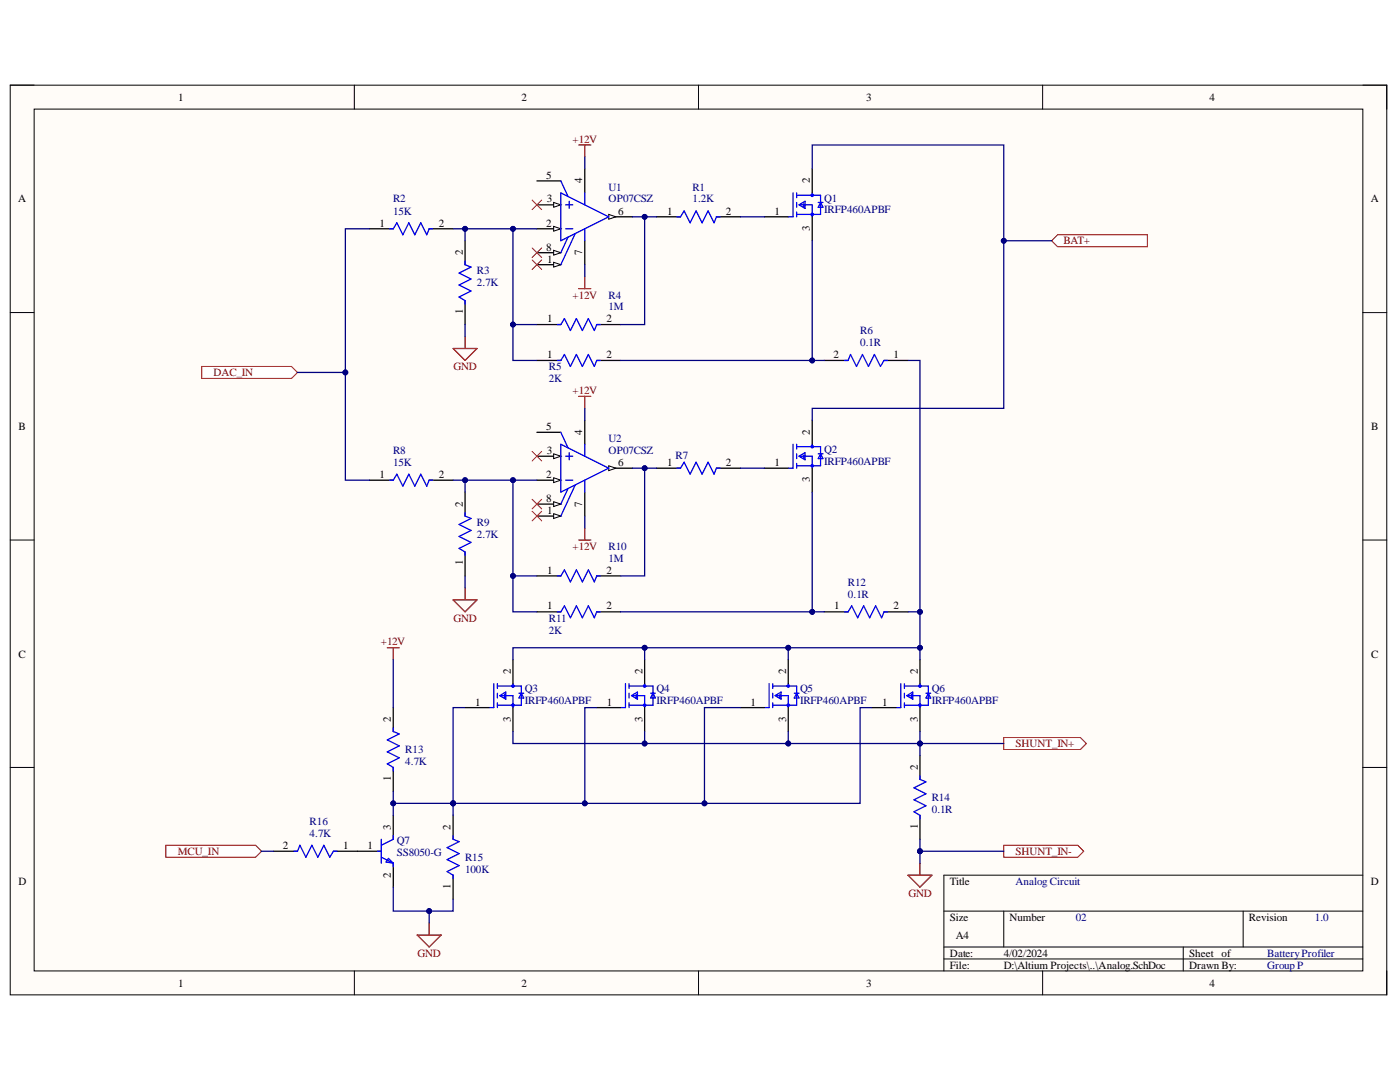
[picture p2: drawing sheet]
<svg xmlns="http://www.w3.org/2000/svg" width="279mm" height="216mm" viewBox="0 0 279 216" stroke-linecap="round" stroke-linejoin="round" font-family="sans-serif">
<defs><g id="words">
<g font-size="2.2">
<text x="35.6" y="20.1">1</text>
<text x="104" y="20.1">2</text>
<text x="172.8" y="20.1">3</text>
<text x="241.4" y="20.1">4</text>
<text x="109" y="35.7">5</text>
<text x="3.6" y="40.4">A</text>
<text x="109.1" y="40.4">3</text>
<text x="116.2" y="36.6" transform="rotate(-90 116.2 36.6)">4</text>
<text x="161.6" y="36.6" transform="rotate(-90 161.6 36.6)">2</text>
<text x="273.6" y="40.4">A</text>
<text x="75.7" y="45.2">1</text>
<text x="87.6" y="45.2">2</text>
<text x="109" y="45.2">2</text>
<text x="123.4" y="42.9">6</text>
<text x="133.1" y="42.9">1</text>
<text x="144.9" y="42.9">2</text>
<text x="154.6" y="42.9">1</text>
<text x="161.6" y="46.1" transform="rotate(-90 161.6 46.1)">3</text>
<text x="92.4" y="50.9" transform="rotate(-90 92.4 50.9)">2</text>
<text x="109" y="50">8</text>
<text x="109.2" y="52.4">1</text>
<text x="116.2" y="51" transform="rotate(-90 116.2 51)">7</text>
<text x="92.4" y="62.7" transform="rotate(-90 92.4 62.7)">1</text>
<text x="109.2" y="64.3">1</text>
<text x="121" y="64.3">2</text>
<text x="109.2" y="71.5">1</text>
<text x="121" y="71.5">2</text>
<text x="166.3" y="71.5">2</text>
<text x="178.3" y="71.5">1</text>
<text x="3.7" y="85.8">B</text>
<text x="109" y="85.8">5</text>
<text x="116.2" y="86.7" transform="rotate(-90 116.2 86.7)">4</text>
<text x="161.6" y="86.7" transform="rotate(-90 161.6 86.7)">2</text>
<text x="273.7" y="85.8">B</text>
<text x="75.7" y="95.4">1</text>
<text x="87.6" y="95.4">2</text>
<text x="109" y="95.4">2</text>
<text x="109.1" y="90.6">3</text>
<text x="123.4" y="93">6</text>
<text x="133.1" y="93">1</text>
<text x="144.9" y="93">2</text>
<text x="154.6" y="93">1</text>
<text x="92.4" y="101.1" transform="rotate(-90 92.4 101.1)">2</text>
<text x="109" y="100.1">8</text>
<text x="116.2" y="101.1" transform="rotate(-90 116.2 101.1)">7</text>
<text x="161.6" y="96.3" transform="rotate(-90 161.6 96.3)">3</text>
<text x="109.2" y="102.5">1</text>
<text x="92.4" y="112.8" transform="rotate(-90 92.4 112.8)">1</text>
<text x="109.2" y="114.5">1</text>
<text x="121" y="114.5">2</text>
<text x="109.2" y="121.6">1</text>
<text x="121" y="121.6">2</text>
<text x="166.5" y="121.6">1</text>
<text x="178.3" y="121.6">2</text>
<text x="3.7" y="131.2">C</text>
<text x="273.7" y="131.2">C</text>
<text x="101.9" y="134.5" transform="rotate(-90 101.9 134.5)">2</text>
<text x="128.2" y="134.5" transform="rotate(-90 128.2 134.5)">2</text>
<text x="156.9" y="134.5" transform="rotate(-90 156.9 134.5)">2</text>
<text x="183.2" y="134.5" transform="rotate(-90 183.2 134.5)">2</text>
<text x="94.8" y="140.8">1</text>
<text x="121.1" y="140.8">1</text>
<text x="149.8" y="140.8">1</text>
<text x="176.1" y="140.8">1</text>
<text x="78" y="144.1" transform="rotate(-90 78 144.1)">2</text>
<text x="101.9" y="144" transform="rotate(-90 101.9 144)">3</text>
<text x="128.2" y="144" transform="rotate(-90 128.2 144)">3</text>
<text x="156.9" y="144" transform="rotate(-90 156.9 144)">3</text>
<text x="183.2" y="144" transform="rotate(-90 183.2 144)">3</text>
<text x="78" y="155.8" transform="rotate(-90 78 155.8)">1</text>
<text x="183.2" y="153.6" transform="rotate(-90 183.2 153.6)">2</text>
<text x="78" y="165.6" transform="rotate(-90 78 165.6)">3</text>
<text x="89.9" y="165.6" transform="rotate(-90 89.9 165.6)">2</text>
<text x="183.2" y="165.4" transform="rotate(-90 183.2 165.4)">1</text>
<text x="56.5" y="169.4">2</text>
<text x="68.5" y="169.4">1</text>
<text x="73.4" y="169.4">1</text>
<text x="3.7" y="176.6">D</text>
<text x="78" y="175.1" transform="rotate(-90 78 175.1)">2</text>
<text x="89.9" y="177.4" transform="rotate(-90 89.9 177.4)">1</text>
<text x="189.6" y="176.6">Title</text>
<text x="273.6" y="176.6">D</text>
<text x="189.6" y="183.7">Size</text>
<text x="201.5" y="183.7">Number</text>
<text x="249.2" y="183.7">Revision</text>
<text x="189.6" y="190.9">Date:</text>
<text x="190.8" y="187.4">A4</text>
<text x="200.3" y="190.9">4/02/2024</text>
<text x="237.3" y="190.9">Sheet of</text>
<text x="35.6" y="196.9">1</text>
<text x="104" y="196.9">2</text>
<text x="172.8" y="196.9">3</text>
<text x="189.6" y="193.3">File:</text>
<text x="200.3" y="193.3">D:\Altium Projects\..\Analog.SchDoc</text>
<text x="237.3" y="193.3">Drawn By:</text>
<text x="241.4" y="196.9">4</text>
</g>
<g font-size="2.2" fill="#800000">
<text x="114.3" y="28.5">+12V</text>
<text x="212.2" y="48.8">BAT+</text>
<text x="114.3" y="59.6">+12V</text>
<text x="42.6" y="75.1">DAC_IN</text>
<text x="90.5" y="73.9">GND</text>
<text x="114.3" y="78.7">+12V</text>
<text x="114.3" y="109.7">+12V</text>
<text x="90.5" y="124.1">GND</text>
<text x="76" y="128.8">+12V</text>
<text x="202.7" y="149.1">SHUNT_IN+</text>
<text x="35.5" y="170.6">MCU_IN</text>
<text x="202.7" y="170.6">SHUNT_IN-</text>
<text x="181.3" y="179">GND</text>
<text x="83.3" y="190.9">GND</text>
</g>
<g font-size="2.2" fill="#000080">
<text x="78.4" y="40.4">R2</text>
<text x="121.5" y="38">U1</text>
<text x="121.5" y="40.4">OP07CSZ</text>
<text x="138.2" y="40.4">1.2K</text>
<text x="138.2" y="38">R1</text>
<text x="164.5" y="40.2">Q1</text>
<text x="78.4" y="42.9">15K</text>
<text x="164.5" y="42.6">IRFP460APBF</text>
<text x="95.2" y="57.1">2.7K</text>
<text x="95.2" y="54.8">R3</text>
<text x="121.5" y="59.6">R4</text>
<text x="121.5" y="62">1M</text>
<text x="171.7" y="69.1">0.1R</text>
<text x="171.7" y="66.7">R6</text>
<text x="109.5" y="76.2">2K</text>
<text x="109.5" y="73.9">R5</text>
<text x="121.5" y="88.2">U2</text>
<text x="78.4" y="93">15K</text>
<text x="78.4" y="90.6">R8</text>
<text x="121.5" y="90.6">OP07CSZ</text>
<text x="134.8" y="91.5">R7</text>
<text x="164.5" y="90.3">Q2</text>
<text x="164.5" y="92.7">IRFP460APBF</text>
<text x="95.2" y="107.3">2.7K</text>
<text x="95.2" y="105">R9</text>
<text x="121.5" y="112.1">1M</text>
<text x="121.5" y="109.7">R10</text>
<text x="169.2" y="119.2">0.1R</text>
<text x="169.2" y="116.9">R12</text>
<text x="109.5" y="124.1">R11</text>
<text x="109.5" y="126.4">2K</text>
<text x="104.7" y="138.1">Q3</text>
<text x="104.7" y="140.5">IRFP460APBF</text>
<text x="131" y="138.1">Q4</text>
<text x="131" y="140.5">IRFP460APBF</text>
<text x="159.7" y="138.1">Q5</text>
<text x="159.7" y="140.5">IRFP460APBF</text>
<text x="185.9" y="138.1">Q6</text>
<text x="185.9" y="140.5">IRFP460APBF</text>
<text x="80.9" y="152.7">4.7K</text>
<text x="80.9" y="150.3">R13</text>
<text x="185.9" y="159.9">R14</text>
<text x="61.8" y="167">4.7K</text>
<text x="61.8" y="164.6">R16</text>
<text x="185.9" y="162.3">0.1R</text>
<text x="79.2" y="168.4">Q7</text>
<text x="79.2" y="170.9">SS8050-G</text>
<text x="92.8" y="171.8">R15</text>
<text x="92.8" y="174.2">100K</text>
<text x="202.7" y="176.6">Analog Circuit</text>
<text x="214.7" y="183.7">02</text>
<text x="262.4" y="183.7">1.0</text>
<text x="252.9" y="190.9">BatteryProfiler</text>
<text x="252.9" y="193.3">Group P</text>
</g>
</g></defs>
<path d="M2 17h274.8v181.5h-274.8z" fill-rule="evenodd" fill="#fffcf8"/>
<path d="M2 17h274.8v181.5h-274.8z" fill="none" stroke="#000" stroke-width=".2"/>
<path d="M6.8 21.8h265.2v171.9h-265.2z" fill-rule="evenodd" fill="#fffcf8"/>
<g fill="none" stroke="#000" stroke-width=".2">
<path d="M2 17h4.8M70.7 17v4.8M139.4 17v4.8M208.1 17v4.8M272 17h4.8v4.8M6.8 21.8h265.2v171.9h-265.2zM2 62.4h4.8M272 62.4h4.8M2 107.8h4.8M272 107.8h4.8M2 153.1h4.8M272 153.1h4.8"/>
<path d="M272 174.6h-83.6v19.1M70.7 193.7v4.8M139.4 193.7v4.8M188.4 181.8h83.6M188.4 189h83.6M188.4 191.4h83.6M200.3 181.8v7.2M208.1 193.7v4.8M236.1 189v4.7M248.1 181.8v7.2M276.8 193.7v4.8"/>
</g>
<path d="M107.2 91h4.7" fill="none" stroke="#000" stroke-width=".25"/>
<path d="M110.5 90.6l1.4 .4-1.4 .5z" fill="#f8fcff"/>
<path d="M110.5 90.6l1.4 .4-1.4 .5z" fill="none" stroke="#000" stroke-width=".2"/>
<path d="M107.2 103h4.7" fill="none" stroke="#000" stroke-width=".25"/>
<path d="M110.5 102.5l1.4 .5-1.4 .5z" fill="#f8fcff"/>
<path d="M110.5 102.5l1.4 .5-1.4 .5z" fill="none" stroke="#000" stroke-width=".2"/>
<path d="M107.2 95.8h4.7" fill="none" stroke="#000" stroke-width=".25"/>
<path d="M110.5 95.3l1.4 .5-1.4 .5z" fill="#f8fcff"/>
<path d="M110.5 95.3l1.4 .5-1.4 .5z" fill="none" stroke="#000" stroke-width=".2"/>
<path d="M116.7 83.9v4.7M116.7 98.2v4.8M121.5 93.4h4.8" fill="none" stroke="#000" stroke-width=".25"/>
<path d="M121.5 92.9l1.4 .5-1.4 .5z" fill="#f8fcff"/>
<path d="M121.5 92.9l1.4 .5-1.4 .5z" fill="none" stroke="#000" stroke-width=".2"/>
<path d="M107.2 100.6h4.7" fill="none" stroke="#000" stroke-width=".25"/>
<path d="M110.5 100.1l1.4 .5-1.4 .5z" fill="#f8fcff"/>
<path d="M110.5 100.1l1.4 .5-1.4 .5z" fill="none" stroke="#000" stroke-width=".2"/>
<path d="M111.9 88.6l9.6 4.8-9.6 4.8zM111.9 86.3l1.5 3.1M112.9 95.8h1.4M112.9 91h1.4M113.4 97.5l-1.5 3.1M113.6 90.3v1.5M114.8 96.8l-2.9 6.2M116.7 88.6v2.4M116.7 95.8v2.4" fill="none" stroke="#00f" stroke-width=".25"/>
<path d="M107.2 40.9h4.7M107.2 86.3h4.7" fill="none" stroke="#000" stroke-width=".25"/>
<path d="M110.5 40.4l1.4 .5-1.4 .5z" fill="#f8fcff"/>
<path d="M110.5 40.4l1.4 .5-1.4 .5z" fill="none" stroke="#000" stroke-width=".2"/>
<path d="M107.2 52.8h4.7" fill="none" stroke="#000" stroke-width=".25"/>
<path d="M110.5 52.3l1.4 .5-1.4 .5z" fill="#f8fcff"/>
<path d="M110.5 52.3l1.4 .5-1.4 .5z" fill="none" stroke="#000" stroke-width=".2"/>
<path d="M107.2 45.7h4.7" fill="none" stroke="#000" stroke-width=".25"/>
<path d="M110.5 45.2l1.4 .5-1.4 .4z" fill="#f8fcff"/>
<path d="M110.5 45.2l1.4 .5-1.4 .4z" fill="none" stroke="#000" stroke-width=".2"/>
<path d="M116.7 33.7v4.8M116.7 48v4.8M121.5 43.3h4.8" fill="none" stroke="#000" stroke-width=".25"/>
<path d="M121.5 42.8l1.4 .5-1.4 .4z" fill="#f8fcff"/>
<path d="M121.5 42.8l1.4 .5-1.4 .4z" fill="none" stroke="#000" stroke-width=".2"/>
<path d="M107.2 50.4h4.7" fill="none" stroke="#000" stroke-width=".25"/>
<path d="M110.5 50l1.4 .4-1.4 .5z" fill="#f8fcff"/>
<path d="M110.5 50l1.4 .4-1.4 .5z" fill="none" stroke="#000" stroke-width=".2"/>
<g fill="none" stroke="#00f" stroke-width=".25">
<path d="M111.9 38.5l9.6 4.8-9.6 4.7zM111.9 36.1l1.5 3.1M116.7 38.5v2.4M158.3 38.5v4.8h-1M159 38.5v.9M159 39h4.8v3.8h-4.8M162.1 38.5v.5M77.8 45.7h.7l.7-1.2 1.2 2.3 1.2-2.3 1.2 2.3 1.2-2.3 1.2 2.3 .5-1.1h.7M92.8 52.1v.7l1.2 .5-2.4 1.2 2.4 1.2-2.4 1.2 2.4 1.2-2.4 1.2 1.2 .7v.7M112.9 45.7h1.4M112.9 40.9h1.4M113.4 47.3l-1.5 3.1"/>
<path d="M113.6 40.2v1.4M114.8 46.6l-2.9 6.2M116.7 45.7v2.3M135.1 43.3h.7l.7-1.2 1.2 2.4 1.2-2.4 1.2 2.4 1.2-2.4 1.2 2.4 .5-1.2h.7M159 40.4v1M159 42.3v1M159.5 40.9l1.2-.7v1.4zM159.7 40.9h2.4v2.4M160.4 40.6v.8M163.3 40.4h.9M163.8 40.4l.4 1h-.9zM111.2 64.8h.7l.7-1.2 1.2 2.4 1.2-2.4 1.2 2.4 1.2-2.4 1.2 2.4 .5-1.2h.7"/>
<path d="M111.2 71.9h.7l.7-1.2 1.2 2.4 1.2-2.4 1.2 2.4 1.2-2.4 1.2 2.4 .5-1.2h.7M168.5 71.9h.8l.4-1.2 1.2 2.4 1.2-2.4 1.2 2.4 1.2-2.4 1.2 2.4 .7-1.2h.7M77.8 95.8h.7l.7-1.2 1.2 2.4 1.2-2.4 1.2 2.4 1.2-2.4 1.2 2.4 .5-1.2h.7M135.1 93.4h.7l.7-1.2 1.2 2.4 1.2-2.4 1.2 2.4 1.2-2.4 1.2 2.4 .5-1.2h.7M158.3 88.6v4.8h-1M159 88.6v1M159 90.6v.9M159 92.5v.9M159 89.1h4.8v3.8h-4.8M159.5 91l1.2-.7v1.5zM159.7 91h2.4v2.4M160.4 90.8v.7"/>
<path d="M162.1 88.6v.5M163.3 90.6h.9M163.8 90.6l.4 .9h-.9zM92.8 102.3v.7l1.2 .5-2.4 1.1 2.4 1.2-2.4 1.2 2.4 1.2-2.4 1.2 1.2 .7v.8M111.2 114.9h.7l.7-1.2 1.2 2.4 1.2-2.4 1.2 2.4 1.2-2.4 1.2 2.4 .5-1.2h.7M98.6 136.4v4.8h-1M99.3 136.9h4.7v3.8h-4.7M99.3 136.4v1M99.3 138.3v1M99.7 138.8l1.2-.7v1.4zM100 138.8h2.4v2.4M100.7 138.6v.7"/>
<path d="M102.4 136.4v.5M103.6 138.3h.9M104 138.3l.5 1h-.9zM111.2 122.1h.7l.7-1.2 1.2 2.4 1.2-2.4 1.2 2.4 1.2-2.4 1.2 2.4 .5-1.2h.7M124.8 136.4v4.8h-.9M125.5 136.4v1M125.5 138.3v1M125.5 136.9h4.8v3.8h-4.8M126 138.8l1.2-.7v1.4zM126.3 138.8h2.3v2.4M127 138.6v.7M128.6 136.4v.5"/>
<path d="M129.8 138.3h1M130.3 138.3l.5 1h-1zM153.5 136.4v4.8h-1M154.2 136.9h4.8v3.8h-4.8M154.2 136.4v1M154.2 138.3v1M154.7 138.8l1.2-.7v1.4zM154.9 138.8h2.4v2.4M155.6 138.6v.7M157.3 136.4v.5M158.5 138.3h1M159 138.3l.5 1h-1z"/>
<path d="M168.5 122.1h.8l.7-1.2 1.2 2.4 1.2-2.4 1.2 2.4 1.2-2.4 1.1 2.4 .5-1.2h.7M179.8 136.4v4.8h-1M180.5 136.9h4.8v3.8h-4.8M180.5 136.4v1M180.5 138.3v1M181 138.8l1.2-.7v1.4zM181.2 138.8h2.4v2.4M181.9 138.6v.7M183.6 136.4v.5M184.8 138.3h.9M185.3 138.3l.4 1h-.9zM78.5 145.3v.7l1.2 .4-2.4 1.2 2.4 1.2-2.4 1.2 2.4 1.2-2.4 1.2 1.2 .7v.8"/>
<path d="M99.3 140.2v1M125.5 140.2v1M154.2 140.2v1M180.5 140.2v1M183.6 154.8v.7l1.2 .5-2.4 1.2 2.4 1.2-2.4 1.2 2.4 1.2-2.4 1.2 1.2 .7v.7M58.7 169.9h.7l.5-1.2 1.1 2.3 1.2-2.3 1.2 2.3 1.2-2.3 1.2 2.3 .7-1.1h.8M75.4 169.9h.7M76.1 167.5v4.7M76.1 171l2.4 1.2M77.5 171.3l1 .9-1.4-.2zM78.5 166.8v.7l-2.4 1.2M78.5 172.2v.8"/>
<path d="M90.4 166.8v.7l1.2 .4-2.4 1.2 2.4 1.2-2.4 1.2 2.4 1.2-2.4 1.2 1.2 .7v.7"/>
<circle cx="162.1" cy="39" r=".24"/>
<circle cx="162.1" cy="42.8" r=".24"/>
<circle cx="162.1" cy="92.9" r=".24"/>
<circle cx="162.1" cy="89.1" r=".24"/>
<circle cx="102.4" cy="136.9" r=".24"/>
<circle cx="128.7" cy="136.9" r=".24"/>
<circle cx="157.3" cy="136.9" r=".24"/>
<circle cx="183.6" cy="136.9" r=".24"/>
<circle cx="102.4" cy="140.7" r=".24"/>
<circle cx="128.7" cy="140.7" r=".24"/>
<circle cx="157.3" cy="140.7" r=".24"/>
<circle cx="183.6" cy="140.7" r=".24"/>
</g>
<g fill="none" stroke="#000" stroke-width=".25">
<path d="M107.2 36.1h4.7M162.1 33.7v4.8M73.7 45.7h4.8M85.7 45.7h4.7M92.8 48v4.8M92.8 60v4.8M131 43.3h4.8M143 43.3h4.8M152.5 43.3h4.8M162.1 43.3v4.7M107.2 64.8h4.7M107.2 71.9h4.7"/>
<path d="M119.1 64.8h4.8M119.1 71.9h4.8M164.5 71.9h4.8M176.4 71.9h4.8M73.7 95.8h4.8M85.7 95.8h4.7M92.8 98.2v4.8M131 93.4h4.8M143 93.4h4.8M152.5 93.4h4.8M162.1 83.9v4.7M162.1 93.4v4.8"/>
<path d="M92.8 110.1v4.8M107.2 114.9h4.7M119.1 114.9h4.8M102.4 131.6v4.8M107.2 122.1h4.7M119.1 122.1h4.8M128.6 131.6v4.8M157.3 131.6v4.8M164.5 122.1h4.8M176.4 122.1h4.8M183.6 131.6v4.8M78.5 141.2v4.8"/>
<path d="M78.5 153.1v4.8M92.8 141.2h4.8M102.4 141.2v4.8M119.1 141.2h4.8M128.6 141.2v4.8M147.8 141.2h4.7M157.3 141.2v4.8M174 141.2h4.8M183.6 141.2v4.8M183.6 150.7v4.8M54.6 169.9h4.8M66.5 169.9h9.6"/>
<path d="M78.5 162.7v4.8M78.5 172.2v4.8M90.4 162.7v4.8M90.4 174.6v4.8M183.6 162.7v4.8"/>
</g>
<g fill="none" stroke="#800000" stroke-width=".25">
<path d="M115.5 28.9h2.4M116.7 28.9v2.4M115.5 57.6h2.4M116.7 55.2v2.4M90.4 69.5h4.8l-2.4 2.4zM92.8 67.1v2.4M115.5 79.1h2.4M116.7 79.1v2.4M90.4 119.7h4.8l-2.4 2.4zM92.8 117.3v2.4M115.5 107.8h2.4M116.7 105.4v2.4"/>
<path d="M77.3 129.3h2.4M78.5 129.3v2.3M181.2 174.6h4.8l-2.4 2.4zM183.6 172.2v2.4M83.3 186.6h4.7l-2.3 2.4zM85.7 184.2v2.4"/>
</g>
<path d="M40.3 73.1h17.9l1.2 1.2-1.2 1.2h-17.9z" fill-rule="evenodd" fill="#fff"/>
<path d="M40.3 73.1h17.9l1.2 1.2-1.2 1.2h-17.9z" fill="none" stroke="#800000" stroke-width=".2"/>
<path d="M209.9 48l1.2-1.2h17.9v2.4h-17.9z" fill-rule="evenodd" fill="#fff"/>
<path d="M209.9 48l1.2-1.2h17.9v2.4h-17.9z" fill="none" stroke="#800000" stroke-width=".2"/>
<path d="M90.4 45.7h2.4v2.3M147.8 43.3h4.7M147.8 93.4h4.7" fill="none" stroke="#000080" stroke-width=".25"/>
<circle cx="92.8" cy="45.7" r=".48" fill="#000080"/>
<circle cx="92.8" cy="45.7" r=".48" fill="none" stroke="#000080" stroke-width=".2"/>
<path d="M128.6 43.3v21.5h-4.7M92.8 64.8v2.3" fill="none" stroke="#000080" stroke-width=".25"/>
<circle cx="128.6" cy="43.3" r=".48" fill="#000080"/>
<circle cx="128.6" cy="43.3" r=".48" fill="none" stroke="#000080" stroke-width=".2"/>
<path d="M162.1 48v23.9h2.4" fill="none" stroke="#000080" stroke-width=".25"/>
<circle cx="162.1" cy="71.9" r=".48" fill="#000080"/>
<circle cx="162.1" cy="71.9" r=".48" fill="none" stroke="#000080" stroke-width=".2"/>
<path d="M123.9 71.9h38.2" fill="none" stroke="#000080" stroke-width=".25"/>
<circle cx="162.1" cy="71.9" r=".48" fill="#000080"/>
<circle cx="162.1" cy="71.9" r=".48" fill="none" stroke="#000080" stroke-width=".2"/>
<path d="M90.4 95.8h2.4v2.4" fill="none" stroke="#000080" stroke-width=".25"/>
<circle cx="92.8" cy="95.8" r=".48" fill="#000080"/>
<circle cx="92.8" cy="95.8" r=".48" fill="none" stroke="#000080" stroke-width=".2"/>
<path d="M128.6 93.4v21.5h-4.7" fill="none" stroke="#000080" stroke-width=".25"/>
<circle cx="128.6" cy="93.4" r=".48" fill="#000080"/>
<circle cx="128.6" cy="93.4" r=".48" fill="none" stroke="#000080" stroke-width=".2"/>
<path d="M92.8 114.9v2.4M128.6 129.3v2.3" fill="none" stroke="#000080" stroke-width=".25"/>
<circle cx="128.6" cy="129.2" r=".48" fill="#000080"/>
<circle cx="128.6" cy="129.2" r=".48" fill="none" stroke="#000080" stroke-width=".2"/>
<path d="M128.6 146v2.4" fill="none" stroke="#000080" stroke-width=".25"/>
<circle cx="128.6" cy="148.4" r=".48" fill="#000080"/>
<circle cx="128.6" cy="148.4" r=".48" fill="none" stroke="#000080" stroke-width=".2"/>
<path d="M147.8 141.2h-7.2v19.1" fill="none" stroke="#000080" stroke-width=".25"/>
<circle cx="140.6" cy="160.3" r=".48" fill="#000080"/>
<circle cx="140.6" cy="160.3" r=".48" fill="none" stroke="#000080" stroke-width=".2"/>
<path d="M183.6 169.9v2.3" fill="none" stroke="#000080" stroke-width=".25"/>
<circle cx="183.6" cy="169.9" r=".48" fill="#000080"/>
<circle cx="183.6" cy="169.9" r=".48" fill="none" stroke="#000080" stroke-width=".2"/>
<path d="M90.4 160.3h-11.9v2.4" fill="none" stroke="#000080" stroke-width=".25"/>
<circle cx="78.5" cy="160.3" r=".48" fill="#000080"/>
<circle cx="78.5" cy="160.3" r=".48" fill="none" stroke="#000080" stroke-width=".2"/>
<circle cx="90.4" cy="160.3" r=".48" fill="#000080"/>
<circle cx="90.4" cy="160.3" r=".48" fill="none" stroke="#000080" stroke-width=".2"/>
<path d="M78.5 131.6v9.6M78.5 157.9v2.4" fill="none" stroke="#000080" stroke-width=".25"/>
<circle cx="78.5" cy="160.3" r=".48" fill="#000080"/>
<circle cx="78.5" cy="160.3" r=".48" fill="none" stroke="#000080" stroke-width=".2"/>
<path d="M90.4 160.3v2.4" fill="none" stroke="#000080" stroke-width=".25"/>
<circle cx="90.4" cy="160.3" r=".48" fill="#000080"/>
<circle cx="90.4" cy="160.3" r=".48" fill="none" stroke="#000080" stroke-width=".2"/>
<path d="M85.7 181.8v2.4" fill="none" stroke="#000080" stroke-width=".25"/>
<circle cx="85.7" cy="181.8" r=".48" fill="#000080"/>
<circle cx="85.7" cy="181.8" r=".48" fill="none" stroke="#000080" stroke-width=".2"/>
<path d="M78.5 177v4.8h11.9v-2.4" fill="none" stroke="#000080" stroke-width=".25"/>
<circle cx="85.7" cy="181.8" r=".48" fill="#000080"/>
<circle cx="85.7" cy="181.8" r=".48" fill="none" stroke="#000080" stroke-width=".2"/>
<path d="M92.8 45.7h14.4" fill="none" stroke="#000080" stroke-width=".25"/>
<circle cx="102.4" cy="45.7" r=".48" fill="#000080"/>
<circle cx="102.4" cy="45.7" r=".48" fill="none" stroke="#000080" stroke-width=".2"/>
<circle cx="92.8" cy="45.7" r=".48" fill="#000080"/>
<circle cx="92.8" cy="45.7" r=".48" fill="none" stroke="#000080" stroke-width=".2"/>
<path d="M102.4 64.8h4.8" fill="none" stroke="#000080" stroke-width=".25"/>
<circle cx="102.4" cy="64.8" r=".48" fill="#000080"/>
<circle cx="102.4" cy="64.8" r=".48" fill="none" stroke="#000080" stroke-width=".2"/>
<path d="M92.8 95.8h14.4" fill="none" stroke="#000080" stroke-width=".25"/>
<circle cx="102.4" cy="95.8" r=".48" fill="#000080"/>
<circle cx="102.4" cy="95.8" r=".48" fill="none" stroke="#000080" stroke-width=".2"/>
<circle cx="92.8" cy="95.8" r=".48" fill="#000080"/>
<circle cx="92.8" cy="95.8" r=".48" fill="none" stroke="#000080" stroke-width=".2"/>
<path d="M102.4 114.9h4.8" fill="none" stroke="#000080" stroke-width=".25"/>
<circle cx="102.4" cy="114.9" r=".48" fill="#000080"/>
<circle cx="102.4" cy="114.9" r=".48" fill="none" stroke="#000080" stroke-width=".2"/>
<path d="M126.3 93.4h4.7" fill="none" stroke="#000080" stroke-width=".25"/>
<circle cx="128.6" cy="93.4" r=".48" fill="#000080"/>
<circle cx="128.6" cy="93.4" r=".48" fill="none" stroke="#000080" stroke-width=".2"/>
<path d="M116.7 31.3v2.4M116.7 52.8v2.4M102.4 95.8v26.3h4.8M116.7 81.5v2.4M116.7 103v2.4" fill="none" stroke="#000080" stroke-width=".25"/>
<circle cx="102.4" cy="114.9" r=".48" fill="#000080"/>
<circle cx="102.4" cy="114.9" r=".48" fill="none" stroke="#000080" stroke-width=".2"/>
<circle cx="102.4" cy="95.8" r=".48" fill="#000080"/>
<circle cx="102.4" cy="95.8" r=".48" fill="none" stroke="#000080" stroke-width=".2"/>
<path d="M157.3 146v2.4" fill="none" stroke="#000080" stroke-width=".25"/>
<circle cx="157.3" cy="148.4" r=".48" fill="#000080"/>
<circle cx="157.3" cy="148.4" r=".48" fill="none" stroke="#000080" stroke-width=".2"/>
<path d="M157.3 129.3v2.3" fill="none" stroke="#000080" stroke-width=".25"/>
<circle cx="157.3" cy="129.2" r=".48" fill="#000080"/>
<circle cx="157.3" cy="129.2" r=".48" fill="none" stroke="#000080" stroke-width=".2"/>
<path d="M102.4 131.6v-2.3h81.2v2.3" fill="none" stroke="#000080" stroke-width=".25"/>
<circle cx="128.6" cy="129.2" r=".48" fill="#000080"/>
<circle cx="128.6" cy="129.2" r=".48" fill="none" stroke="#000080" stroke-width=".2"/>
<circle cx="157.3" cy="129.2" r=".48" fill="#000080"/>
<circle cx="157.3" cy="129.2" r=".48" fill="none" stroke="#000080" stroke-width=".2"/>
<circle cx="183.6" cy="129.3" r=".48" fill="#000080"/>
<circle cx="183.6" cy="129.3" r=".48" fill="none" stroke="#000080" stroke-width=".2"/>
<path d="M102.4 146v2.4h81.2v-2.4" fill="none" stroke="#000080" stroke-width=".25"/>
<circle cx="128.6" cy="148.4" r=".48" fill="#000080"/>
<circle cx="128.6" cy="148.4" r=".48" fill="none" stroke="#000080" stroke-width=".2"/>
<circle cx="157.3" cy="148.4" r=".48" fill="#000080"/>
<circle cx="157.3" cy="148.4" r=".48" fill="none" stroke="#000080" stroke-width=".2"/>
<circle cx="183.6" cy="148.4" r=".48" fill="#000080"/>
<circle cx="183.6" cy="148.4" r=".48" fill="none" stroke="#000080" stroke-width=".2"/>
<path d="M119.1 141.2h-2.4v19.1h54.9v-19.1h2.4" fill="none" stroke="#000080" stroke-width=".25"/>
<circle cx="140.6" cy="160.3" r=".48" fill="#000080"/>
<circle cx="140.6" cy="160.3" r=".48" fill="none" stroke="#000080" stroke-width=".2"/>
<circle cx="116.7" cy="160.3" r=".48" fill="#000080"/>
<circle cx="116.7" cy="160.3" r=".48" fill="none" stroke="#000080" stroke-width=".2"/>
<path d="M90.4 160.3h26.3" fill="none" stroke="#000080" stroke-width=".25"/>
<circle cx="116.7" cy="160.3" r=".48" fill="#000080"/>
<circle cx="116.7" cy="160.3" r=".48" fill="none" stroke="#000080" stroke-width=".2"/>
<circle cx="90.4" cy="160.3" r=".48" fill="#000080"/>
<circle cx="90.4" cy="160.3" r=".48" fill="none" stroke="#000080" stroke-width=".2"/>
<path d="M59.4 74.3h9.5" fill="none" stroke="#000080" stroke-width=".25"/>
<circle cx="68.9" cy="74.3" r=".48" fill="#000080"/>
<circle cx="68.9" cy="74.3" r=".48" fill="none" stroke="#000080" stroke-width=".2"/>
<path d="M181.2 122.1h2.4" fill="none" stroke="#000080" stroke-width=".25"/>
<circle cx="183.6" cy="122.1" r=".48" fill="#000080"/>
<circle cx="183.6" cy="122.1" r=".48" fill="none" stroke="#000080" stroke-width=".2"/>
<path d="M123.9 122.1h40.6" fill="none" stroke="#000080" stroke-width=".25"/>
<circle cx="162.1" cy="122.1" r=".48" fill="#000080"/>
<circle cx="162.1" cy="122.1" r=".48" fill="none" stroke="#000080" stroke-width=".2"/>
<path d="M181.2 71.9h2.4v57.4" fill="none" stroke="#000080" stroke-width=".25"/>
<circle cx="183.6" cy="122.1" r=".48" fill="#000080"/>
<circle cx="183.6" cy="122.1" r=".48" fill="none" stroke="#000080" stroke-width=".2"/>
<circle cx="183.6" cy="129.3" r=".48" fill="#000080"/>
<circle cx="183.6" cy="129.3" r=".48" fill="none" stroke="#000080" stroke-width=".2"/>
<path d="M162.1 98.2v23.9" fill="none" stroke="#000080" stroke-width=".25"/>
<circle cx="162.1" cy="122.1" r=".48" fill="#000080"/>
<circle cx="162.1" cy="122.1" r=".48" fill="none" stroke="#000080" stroke-width=".2"/>
<path d="M183.6 148.4v2.3" fill="none" stroke="#000080" stroke-width=".25"/>
<circle cx="183.6" cy="148.4" r=".48" fill="#000080"/>
<circle cx="183.6" cy="148.4" r=".48" fill="none" stroke="#000080" stroke-width=".2"/>
<path d="M162.1 33.7v-4.8h38.2v19.1h9.6" fill="none" stroke="#000080" stroke-width=".25"/>
<circle cx="200.3" cy="48" r=".48" fill="#000080"/>
<circle cx="200.3" cy="48" r=".48" fill="none" stroke="#000080" stroke-width=".2"/>
<path d="M200.3 48v33.5h-38.2v2.4" fill="none" stroke="#000080" stroke-width=".25"/>
<circle cx="200.3" cy="48" r=".48" fill="#000080"/>
<circle cx="200.3" cy="48" r=".48" fill="none" stroke="#000080" stroke-width=".2"/>
<path d="M33.1 168.7h17.9l1.2 1.2-1.2 1.1h-17.9z" fill-rule="evenodd" fill="#fff"/>
<path d="M33.1 168.7h17.9l1.2 1.2-1.2 1.1h-17.9z" fill="none" stroke="#800000" stroke-width=".2"/>
<path d="M92.8 141.2h-2.4v19.1M52.2 169.9h2.4" fill="none" stroke="#000080" stroke-width=".25"/>
<circle cx="90.4" cy="160.3" r=".48" fill="#000080"/>
<circle cx="90.4" cy="160.3" r=".48" fill="none" stroke="#000080" stroke-width=".2"/>
<path d="M200.3 147.2h15.3l1.2 1.2-1.2 1.2h-15.3z" fill-rule="evenodd" fill="#fff"/>
<path d="M200.3 147.2h15.3l1.2 1.2-1.2 1.2h-15.3z" fill="none" stroke="#800000" stroke-width=".2"/>
<path d="M200.3 168.7h14.8l1.2 1.2-1.2 1.1h-14.8z" fill-rule="evenodd" fill="#fff"/>
<path d="M200.3 168.7h14.8l1.2 1.2-1.2 1.1h-14.8z" fill="none" stroke="#800000" stroke-width=".2"/>
<path d="M183.6 148.4h16.7" fill="none" stroke="#000080" stroke-width=".25"/>
<circle cx="183.6" cy="148.4" r=".48" fill="#000080"/>
<circle cx="183.6" cy="148.4" r=".48" fill="none" stroke="#000080" stroke-width=".2"/>
<path d="M183.6 169.9h16.7" fill="none" stroke="#000080" stroke-width=".25"/>
<circle cx="183.6" cy="169.9" r=".48" fill="#000080"/>
<circle cx="183.6" cy="169.9" r=".48" fill="none" stroke="#000080" stroke-width=".2"/>
<path d="M183.6 167.5v2.4" fill="none" stroke="#000080" stroke-width=".25"/>
<circle cx="183.6" cy="169.9" r=".48" fill="#000080"/>
<circle cx="183.6" cy="169.9" r=".48" fill="none" stroke="#000080" stroke-width=".2"/>
<path d="M106.2 39.9l1.9 1.9M108.1 39.9l-1.9 1.9M106.2 49.5l1.9 1.9M106.2 51.9l1.9 1.9M108.1 49.5l-1.9 1.9M108.1 51.9l-1.9 1.9M106.2 90.1l1.9 1.9M106.2 99.6l1.9 1.9M108.1 90.1l-1.9 1.9M108.1 99.6l-1.9 1.9M106.2 102l1.9 1.9M108.1 102l-1.9 1.9" fill="none" stroke="#f00" stroke-width=".2"/>
<path d="M73.7 45.7h-4.8v50.1h4.8" fill="none" stroke="#000080" stroke-width=".25"/>
<circle cx="68.9" cy="74.3" r=".48" fill="#000080"/>
<circle cx="68.9" cy="74.3" r=".48" fill="none" stroke="#000080" stroke-width=".2"/>
<path d="M102.4 45.7v26.2h4.8" fill="none" stroke="#000080" stroke-width=".25"/>
<circle cx="102.4" cy="45.7" r=".48" fill="#000080"/>
<circle cx="102.4" cy="45.7" r=".48" fill="none" stroke="#000080" stroke-width=".2"/>
<circle cx="102.4" cy="64.8" r=".48" fill="#000080"/>
<circle cx="102.4" cy="64.8" r=".48" fill="none" stroke="#000080" stroke-width=".2"/>
<path d="M126.3 43.3h4.7" fill="none" stroke="#000080" stroke-width=".25"/>
<circle cx="128.6" cy="43.3" r=".48" fill="#000080"/>
<circle cx="128.6" cy="43.3" r=".48" fill="none" stroke="#000080" stroke-width=".2"/>
<use href="#words"/>
</svg>
